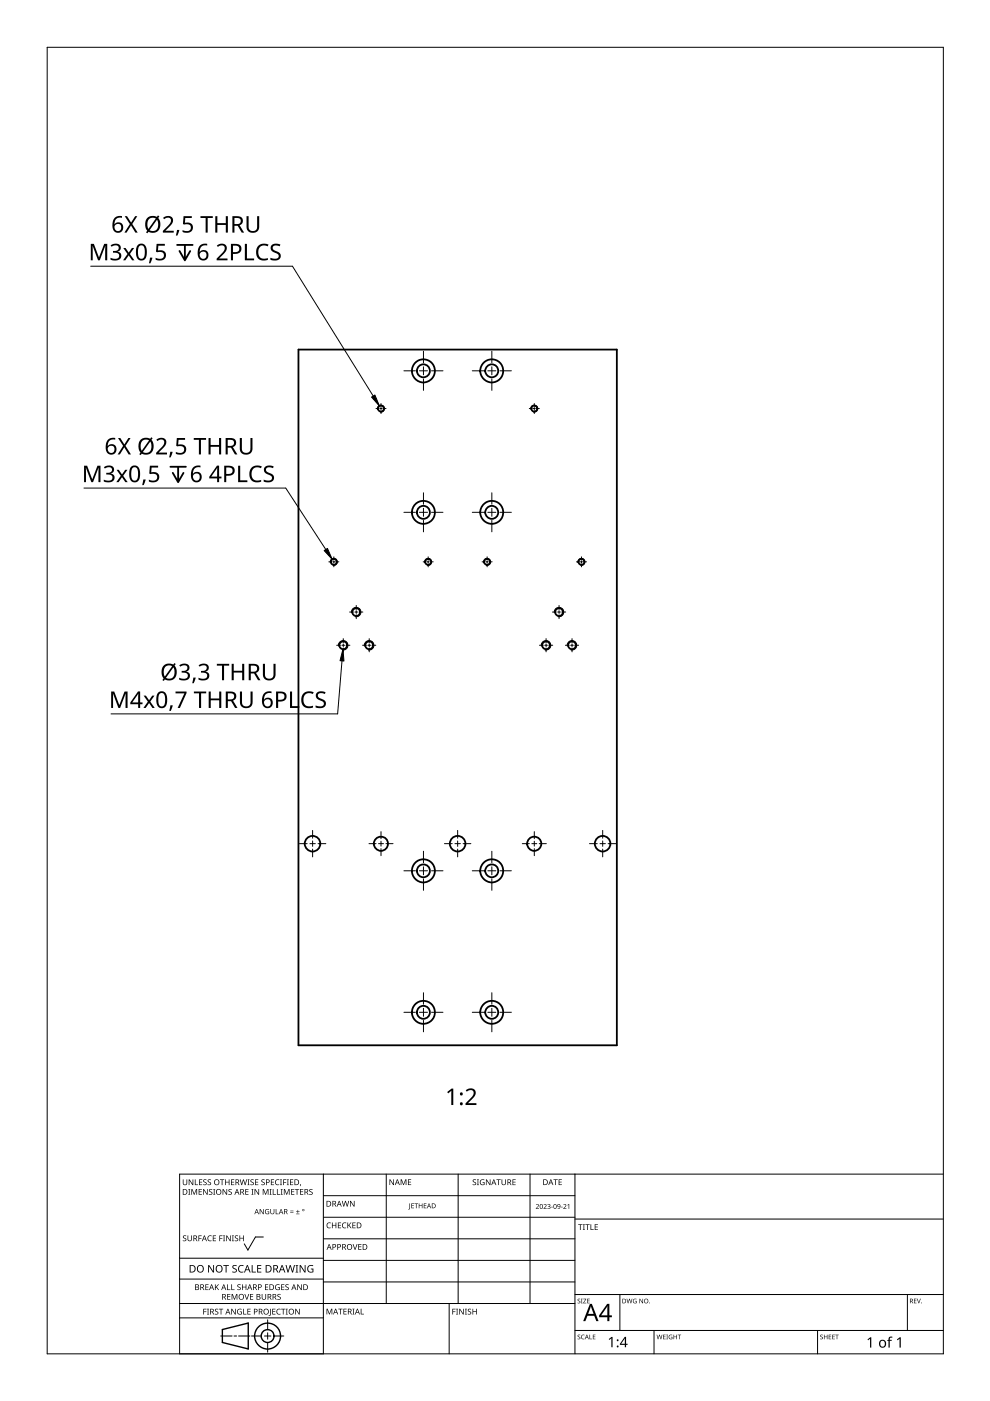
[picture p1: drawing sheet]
<svg xmlns="http://www.w3.org/2000/svg" width="210mm" height="297mm" viewBox="0 0 210 297" stroke-linecap="round" stroke-linejoin="round" font-family="sans-serif">
<g fill="none" stroke="#000" stroke-width=".38">
<path d="M63.3 74.1h67.5v147.5h-67.5z"/>
<circle cx="89.8" cy="78.6" r="1.38"/>
<circle cx="89.8" cy="78.6" r="2.44"/>
<circle cx="104.3" cy="78.6" r="1.39"/>
<circle cx="104.3" cy="78.6" r="2.45"/>
<circle cx="80.8" cy="86.6" r=".63"/>
<circle cx="113.3" cy="86.6" r=".63"/>
<circle cx="70.8" cy="119.1" r=".63"/>
<circle cx="89.8" cy="108.6" r="1.38"/>
<circle cx="89.8" cy="108.6" r="2.44"/>
<circle cx="90.8" cy="119.1" r=".63"/>
<circle cx="103.3" cy="119.1" r=".64"/>
<circle cx="104.3" cy="108.6" r="1.39"/>
<circle cx="104.3" cy="108.6" r="2.45"/>
<circle cx="123.3" cy="119.1" r=".63"/>
<circle cx="72.8" cy="136.8" r=".82"/>
<circle cx="75.5" cy="129.8" r=".82"/>
<circle cx="78.3" cy="136.8" r=".82"/>
<circle cx="115.8" cy="136.8" r=".82"/>
<circle cx="118.5" cy="129.8" r=".82"/>
<circle cx="121.3" cy="136.8" r=".82"/>
<circle cx="66.3" cy="178.9" r="1.64"/>
<circle cx="80.8" cy="178.9" r="1.51"/>
<circle cx="97" cy="178.9" r="1.65"/>
<circle cx="113.3" cy="178.9" r="1.51"/>
<circle cx="127.8" cy="178.9" r="1.65"/>
<circle cx="89.8" cy="184.6" r="1.37"/>
<circle cx="89.8" cy="184.6" r="2.44"/>
<circle cx="104.3" cy="184.6" r="1.38"/>
<circle cx="104.3" cy="184.6" r="2.45"/>
<circle cx="89.8" cy="214.6" r="1.38"/>
<circle cx="89.8" cy="214.6" r="2.44"/>
<circle cx="104.3" cy="214.6" r="1.39"/>
<circle cx="104.3" cy="214.6" r="2.45"/>
</g>
<path d="M80 86.7a.75 .75 0 0 1 .7-.8 .75 .75 0 0 1 .8 .8 .75 .75 0 0 1-.9 .7M112.5 86.7a.75 .75 0 0 1 .7-.8 .75 .75 0 0 1 .8 .8 .75 .75 0 0 1-.9 .7M70 119.2a.76 .76 0 0 1 .8-.8 .76 .76 0 0 1 .7 .8 .76 .76 0 0 1-.9 .7M90 119.2a.76 .76 0 0 1 .7-.8 .76 .76 0 0 1 .8 .8 .76 .76 0 0 1-.9 .7M102.5 119.2a.75 .75 0 0 1 .8-.8 .75 .75 0 0 1 .7 .8 .75 .75 0 0 1-.9 .7M122.5 119.2a.76 .76 0 0 1 .7-.8 .76 .76 0 0 1 .8 .8 .76 .76 0 0 1-.9 .7M71.8 137a1.01 1.01 0 0 1 .9-1.2 1.01 1.01 0 0 1 1.1 1.1 1.01 1.01 0 0 1-1.2 .9M74.5 129.9a1 1 0 0 1 1-1.1 1 1 0 0 1 1 1 1 1 0 0 1-1.1 1M77.3 137a1.01 1.01 0 0 1 .9-1.2 1.01 1.01 0 0 1 1.1 1.1 1.01 1.01 0 0 1-1.2 .9M114.8 137a1.02 1.02 0 0 1 .9-1.2 1.02 1.02 0 0 1 1.1 1.1 1.02 1.02 0 0 1-1.2 .9M117.5 129.9a1 1 0 0 1 1-1.1 1 1 0 0 1 1 1 1 1 0 0 1-1.2 1M120.3 137a1.02 1.02 0 0 1 .9-1.2 1.02 1.02 0 0 1 1.1 1.1 1.02 1.02 0 0 1-1.2 .9" fill="none" stroke="#000" stroke-width=".21"/>
<path d="M10 10h190v277h-190z" fill="none" stroke="#000" stroke-width=".21"/>
<g fill="none" stroke="#000" stroke-width=".21">
<path d="M68.6 248.9v38.1h-30.5v-38.1h161.9M68.6 258.1h53.3M81.9 248.9v27.5M97.1 248.9v27.5M112.4 248.9v27.5M121.9 258.5h78.1M121.9 253.5h-53.3M121.9 248.9v38.1M38.1 271.2h30.5M55.8 262.3h-1.6l-1.6 2.7-.8-1.3M56.7 279.8l.1 2.1M68.6 279.4h-30.5"/>
<path d="M68.6 266.8h-30.5M68.6 271.8h53.3M95.2 276.4v10.6M121.9 276.4h-83.8M121.9 262.7h-53.3M121.9 267.2h-53.3M131.4 274.5v7.6M192.4 274.5v7.6M200 274.5h-78.1M49.2 283.3h-2.4M50.2 283.3h-.6M50.6 283.3h2.4"/>
<path d="M55.4 283.3h-2.1M56.8 282.6l-.1 1.3M56.8 284.6l-.1 2.1M57.4 283.3h-1.3M58.1 283.3h2.1M121.9 282.1h78.1M138.7 282.1v4.9M173.3 282.1v4.9"/>
</g>
<g fill="#000">
<path d="M38.8 250.1h.1v.7a.32 .32 0 0 0 .3 .4 .32 .32 0 0 0 .3-.4v-.7h.2v.7a.47 .47 0 0 1-.5 .5 .47 .47 0 0 1-.4-.5zM39.9 252.1h.4l-.1 .1v1l.1 .1h-.4l.1-.1v-1zM40 250.1h.2l.6 1v-1h.2v1.2h-.2l-.7-1 .1 1h-.2zM40.6 252.1h.2l.4 1 .4-1h.2v1.2h-.2l.1-1-.5 1h-.1l-.4-1.1v1.1h-.1zM41.3 250.1h.2v1h.5v.2h-.7zM42.1 252.1h.7v.1h-.5v.4h.5v.1h-.5v.5h.5v.1h-.7zM42.2 250.1h.7v.1h-.5v.4h.4v.1h-.4v.4h.5v.2h-.7zM43.1 250.2l.5-.2 .2 .1v.1a.25 .25 0 0 0-.4-.1 .25 .25 0 0 0 0 .4l.4 .2v.4l-.4 .2-.3-.1v-.1a.27 .27 0 0 0 .5 .1 .27 .27 0 0 0-.1-.5l-.4-.2zM43.1 252.1h.1l.7 1v-1h.1v1.2h-.1l-.7-1v1h-.1zM44.1 250.2l.4-.2 .2 .1v.1a.25 .25 0 0 0-.4-.1 .25 .25 0 0 0 0 .4l.4 .2v.4l-.4 .2-.3-.1 .1-.1a.27 .27 0 0 0 .4 .1 .27 .27 0 0 0-.1-.5l-.3-.2zM44.4 252.2l.4-.1 .2 .1v.1a.25 .25 0 0 0-.4-.1 .25 .25 0 0 0 0 .4 .4 .4 0 0 1 .4 .3 .4 .4 0 0 1-.2 .5 .4 .4 0 0 1-.5-.3l.1 .1a.27 .27 0 0 0 .4 0 .27 .27 0 0 0-.1-.4l-.4-.2zM45.2 252.1h.4l-.1 .1v1l.1 .1h-.4l.1-.1v-1z"/>
<path d="M46.6 250.1h.9v.1h-.3v1.1h-.2v-1.1h-.4zM47.2 252.1h.2l.6 1v-1h.2v1.2h-.2l-.7-1v1h-.1zM47.7 250.1h.2v.5h.6v-.5h.2v1.2h-.2v-.6h-.6v.6h-.2zM48.5 252.2l.4-.1 .2 .1v.1a.25 .25 0 0 0-.4-.1 .25 .25 0 0 0 0 .4 .42 .42 0 0 1 .5 .5 .42 .42 0 0 1-.7 .2v-.1a.27 .27 0 0 0 .4 0 .27 .27 0 0 0-.1-.4l-.3-.2zM49 250.1h.7v.1h-.6v.4h.5v.1h-.5v.4h.6v.2h-.7zM50.8 250.1h.2l.3 1 .2-1h.2l.3 1 .2-1h.2l-.3 1.2h-.2l-.3-1.1-.3 1.1h-.1zM52 252.1h.7v.1h-.5v.4h.5v.1h-.5v.5h.5v.1h-.7zM52.5 250.1h.4l-.1 .1v.9l.1 .2h-.4l.1-.2v-.9zM53.3 252.1h.4l-.1 .1v1l.1 .1h-.4l.1-.1v-1zM53.1 250.2l.5-.2 .2 .1v.1a.25 .25 0 0 0-.4-.1 .25 .25 0 0 0 0 .4l.4 .2v.4l-.4 .2-.3-.1 .1-.1a.27 .27 0 0 0 .4 .1 .27 .27 0 0 0-.1-.5l-.4-.2zM54.1 250.1h.7v.1h-.6v.4h.5v.1h-.5v.4h.6v.2h-.7zM54 252.1h.2l.6 1v-1h.1v1.2h-.1l-.7-1v1h-.1z"/>
<path d="M55.1 256.3h.1l.6 .9v-.9h.1v1.1h-.1l-.6-.9v.9h-.1zM55.5 250.2l.4-.2 .2 .1v.1a.25 .25 0 0 0-.4-.1 .25 .25 0 0 0 0 .4l.4 .2v.4l-.4 .2-.3-.1 .1-.1a.27 .27 0 0 0 .4 .1 .27 .27 0 0 0-.1-.5l-.4-.2zM55.7 252.1h.2l.4 1 .4-1h.2v1.2h-.1v-1l-.4 1h-.2l-.4-1.1v1.1h-.1zM56.3 256.5l.4-.2 .4 .1-.1 .1a.45 .45 0 0 0-.7 .3 .45 .45 0 0 0 .6 .5v-.3h-.2v-.1h.4v.5a.6 .6 0 0 1-.8-.1 .6 .6 0 0 1 0-.8zM57.2 252.1h.4l-.1 .1v1l.1 .1h-.4l.1-.1v-1zM57.8 252.1h.2v1.1h.5v.1h-.7zM57.4 250.1h.7v.1h-.5v.4h.5v.1h-.5v.4h.5v.2h-.7zM57.3 256.3h.2v.7a.28 .28 0 0 0 .2 .3 .28 .28 0 0 0 .3-.3v-.7h.2v.7a.42 .42 0 0 1-.5 .4 .42 .42 0 0 1-.4-.4zM58.5 256.3h.1v1h.5v.1h-.6zM58.7 252.1h.2v1.1h.5v.1h-.7zM58.5 250.2l.4-.2 .3 .1v.1a.49 .49 0 0 0-.7 .5 .49 .49 0 0 0 .7 .4 .57 .57 0 0 1-.8 0 .57 .57 0 0 1 0-.8zM59.4 250.1h.4l-.1 .1v.9l.1 .2h-.4l.1-.2v-.9z"/>
<path d="M59.5 252.1h.5l-.2 .1v1l.2 .1h-.5l.2-.1v-1zM60 250.1h.7v.1h-.5v.4h.5v.2h-.5v.5h-.2zM60.2 252.1h.2l.4 1 .4-1h.2v1.2h-.2l.1-1-.5 1h-.1l-.4-1.1v1.1h-.1zM60.8 250.1h.5l-.2 .1v.9l.2 .2h-.5l.2-.2v-.9zM61.5 257h.7v.1h-.7zM61.5 256.7h.7v.1h-.7zM61.5 250.1h.7v.1h-.6v.4h.5v.1h-.5v.4h.6v.2h-.7zM61.7 252.1h.7v.1h-.5v.4h.5v.1h-.5v.5h.5v.1h-.7zM62.8 257.3h.7v.1h-.7zM62.5 252.1h.9v.1h-.3v1.1h-.2v-1.1h-.4zM63.1 256.5l.1 .3h.3l-.3 .1v.4l-.1-.4h-.3l.3-.1zM63.7 251.1h.1l-.2 .4z"/>
<path d="M63.6 252.1h.7v.1h-.5v.4h.5v.1h-.5v.5h.5v.1h-.7zM65.6 252.2l.4-.1 .3 .1-.1 .1a.25 .25 0 0 0-.4-.1 .25 .25 0 0 0 0 .4 .42 .42 0 0 1 .5 .5 .42 .42 0 0 1-.7 .2v-.1a.27 .27 0 0 0 .5 0 .27 .27 0 0 0-.1-.4l-.4-.2zM69.4 259.3l.4-.1 .4 .1-.1 .1a.49 .49 0 0 0-.7 .4 .49 .49 0 0 0 .7 .4 .57 .57 0 0 1-.8 0 .57 .57 0 0 1 0-.8zM72.7 259.3l.3-.1 .4 .1v.1l-.3-.1a.49 .49 0 0 0-.4 .7 .49 .49 0 0 0 .7 .2 .57 .57 0 0 1-.8 0 .57 .57 0 0 1 0-.8zM72.5 254.6h.1l.3 1 .3-1h.1l.3 1 .3-1h.1l-.3 1.2h-.2l-.3-1-.2 1h-.2zM74.2 254.6h.2l.6 1v-1h.2v1.2h-.2l-.7-1 .1 1h-.2zM82.6 250h.2l.6 1v-1h.1v1.3h-.1l-.7-1.1v1.1h-.1zM85 250h.2l.4 1 .3-1h.3v1.3h-.2v-1.1l-.4 1.1h-.1l-.4-1.1v1.1h-.1zM86.8 255.2h.1v1l-.3 .2v-.1l.2-.1zM86.5 250h.7v.2h-.5v.4h.4v.1h-.4v.4h.5v.2h-.7zM87.2 255.2h.6v.1h-.5v.3h.4v.1h-.4v.4h.5v.1h-.6zM87.9 255.2h.7v.1h-.3v.9h-.1v-.9h-.3z"/>
<path d="M88.8 255.2h.1v.4h.5v-.4h.2v1h-.2v-.5h-.5v.5h-.1zM89.9 255.2h.5v.1h-.4v.3h.4v.1h-.4v.4h.4v.1h-.5zM100.3 250.2l.4-.2 .2 .1v.1a.25 .25 0 0 0-.4-.1 .25 .25 0 0 0 0 .4l.4 .2v.4l-.4 .2-.3-.1 .1-.1a.27 .27 0 0 0 .4 .1 .27 .27 0 0 0-.1-.5l-.3-.2zM101.1 250.1h.5l-.2 .1v.9l.2 .2h-.5l.2-.2v-.9zM101.9 250.2l.5-.2 .3 .1v.1a.5 .5 0 0 0-.8 .4 .5 .5 0 0 0 .7 .5v-.3h-.3v-.2h.4v.6a.66 .66 0 0 1-.8-.1 .66 .66 0 0 1 0-.9zM103 250.1h.2l.7 1-.1-1h.2v1.2h-.2l-.6-1v1h-.2zM105.3 250.1h.9v.1h-.4v1.1h-.2v-1.1h-.3zM106.3 250.1h.2v.7a.32 .32 0 0 0 .3 .4 .32 .32 0 0 0 .3-.4v-.7h.2v.7a.47 .47 0 0 1-.5 .5 .47 .47 0 0 1-.5-.5zM108.7 250.1h.6v.1h-.5v.4h.5v.1h-.5v.4h.5v.2h-.6zM113.6 255.4a.37 .37 0 0 1 .6 0 .37 .37 0 0 1-.2 .6l-.2 .2h.5v.1h-.7l.3-.4a.27 .27 0 0 0 .3-.3 .27 .27 0 0 0-.5-.1zM115.3 255.4a.37 .37 0 0 1 .6 0 .37 .37 0 0 1-.3 .6l-.2 .2h.5v.1h-.7l.3-.4a.27 .27 0 0 0 .3-.3 .27 .27 0 0 0-.4-.1zM116.1 255.4a.32 .32 0 0 1 .5-.2 .32 .32 0 0 1-.1 .6 .33 .33 0 0 1 .1 .5 .33 .33 0 0 1-.5-.2 .26 .26 0 0 0 .3 .2 .26 .26 0 0 0 .1-.4l-.3-.2a.23 .23 0 0 0 .3-.1 .23 .23 0 0 0-.1-.3 .23 .23 0 0 0-.3 .2z"/>
<path d="M116.9 255.9h.3v.1h-.3zM117.4 250h.9v.2h-.4v1.1h-.2v-1.1h-.3zM119 255.9h.3v.1h-.3zM118.4 250h.7v.2h-.5v.4h.5v.1h-.5v.4h.5v.2h-.7zM119.4 255.4a.37 .37 0 0 1 .6 0 .37 .37 0 0 1-.2 .6l-.2 .2h.5v.1h-.7l.3-.4a.27 .27 0 0 0 .3-.3 .27 .27 0 0 0-.5-.1zM120.3 255.5l.4-.2v1h-.1v-.9zM38.8 262.1l.5-.2 .2 .1v.1a.25 .25 0 0 0-.4-.1 .25 .25 0 0 0 0 .4l.4 .2v.4l-.4 .2-.3-.1v-.1a.27 .27 0 0 0 .5 .1 .27 .27 0 0 0-.1-.5l-.4-.2zM39.8 261.9h.1v.8a.32 .32 0 0 0 .3 .3 .32 .32 0 0 0 .3-.3v-.8h.2v.8a.47 .47 0 0 1-.5 .5 .47 .47 0 0 1-.4-.5zM42.1 261.9h.7v.2h-.6v.4h.5v.1h-.5v.6h-.1zM43.1 277.5h.7v.1h-.5v.5h.5v.1h-.5v.5h-.2zM43.5 272.3h.7v.1h-.5v.4h.5v.1h-.5v.5h.5v.1h-.7zM43.9 277.5h.4l-.1 .1v1l.1 .1h-.4l.1-.1v-1z"/>
<path d="M44.1 262.1l.5-.2 .3 .1-.1 .1a.49 .49 0 0 0-.7 .5 .49 .49 0 0 0 .8 .4 .57 .57 0 0 1-.8-.1 .57 .57 0 0 1 0-.8zM44.1 268.2h.3l.8 1.3v-1.3h.2v1.6h-.3l-.8-1.3v1.3h-.2zM45.1 261.9h.7v.2h-.5v.4h.5v.1h-.5v.4h.5v.2h-.7zM45.6 277.6l.4-.1h.3l-.1 .2a.25 .25 0 0 0-.4-.1 .25 .25 0 0 0 0 .4 .42 .42 0 0 1 .5 .5 .42 .42 0 0 1-.7 .2v-.2a.27 .27 0 0 0 .5 .1 .27 .27 0 0 0-.1-.4l-.4-.2zM45.6 272.3h.1v.6l.6-.6h.1l-.4 .5 .5 .7h-.2l-.5-.6-.1 .6h-.1zM46.5 261.9h.7v.2h-.5v.4h.5v.1h-.5v.6h-.2zM46.4 277.5h.9v.1h-.4v1.1h-.1v-1.1h-.4zM47.3 261.9h.4l-.1 .2v.9l.1 .2h-.4l.1-.2v-.9zM47.3 268.2h1.2v.2h-.5v1.4h-.2v-1.4h-.5zM48.2 272.3h.1v1.1h.5v.1h-.6zM48.2 274.3h.6v.2h-.5v.4h.5v.1h-.5v.4h.5v.2h-.6zM48 261.9h.1l.7 1v-1h.1v1.3h-.2l-.6-1.1v1.1h-.1z"/>
<path d="M49 272.3h.2v1.1h.5v.1h-.7zM49.2 261.9h.4l-.1 .2v.9l.1 .2h-.4l.1-.2v-.9zM49.1 274.3h.2l.4 1 .4-1h.2v1.3h-.1v-1.1l-.4 1.1h-.1l-.4-1.1v1.1h-.2zM49 277.5h.2l.7 1v-1h.1v1.2h-.2l-.6-1v1h-.2zM49.3 268.4l.4-.2 .5 .1-.2 .1a.33 .33 0 0 0-.5 .1 .33 .33 0 0 0 .4 .5l.3 .4a.64 .64 0 0 1-1 .3v-.1h.3a.35 .35 0 0 0 .5-.2 .35 .35 0 0 0-.4-.4l-.3-.2zM49.8 262.1l.4-.2 .3 .1-.1 .1a.25 .25 0 0 0-.3-.1 .25 .25 0 0 0 0 .4l.4 .2v.4l-.4 .2-.3-.1v-.1a.27 .27 0 0 0 .5 .1 .27 .27 0 0 0-.1-.5l-.4-.2zM50.4 277.6l.5-.1h.4l-.1 .2a.5 .5 0 0 0-.8 .3 .5 .5 0 0 0 .7 .6v-.4h-.2v-.1h.4v.6a.66 .66 0 0 1-.9-.2 .66 .66 0 0 1 0-.9zM50.4 272.4l.4-.1 .2 .1v.1a.25 .25 0 0 0-.4-.1 .25 .25 0 0 0 0 .4l.4 .2v.3l-.4 .2h-.3l.1-.1a.27 .27 0 0 0 .4 0 .27 .27 0 0 0-.1-.4l-.3-.2zM50.7 268.4l.5-.2 .5 .1-.1 .2a.64 .64 0 0 0-.9 .5 .64 .64 0 0 0 .9 .6v.2a.83 .83 0 0 1-1-.3 .83 .83 0 0 1 .1-1.1zM51.6 277.5h.1v1.1h.5v.1h-.6zM50.8 261.9h.1v.6h.6v-.6h.2v1.3h-.2v-.6h-.6v.6h-.1zM51.8 274.3h.2l.3 1.1 .4-1.1h.1l-.4 1.3h-.1z"/>
<path d="M51.3 272.3h.2v.5h.6v-.5h.1v1.2h-.1v-.5h-.6v.5h-.2zM52.5 277.5h.6v.1h-.5v.4h.5v.1h-.5v.5h.5v.1h-.6zM53.4 268.2h.2v1.4h.7v.2h-.9zM53 274.3h.7v.2h-.5v.4h.5v.1h-.5v.4h.5v.2h-.7zM54.5 268.2h.9v.2h-.7v.5h.7v.2h-.7v.5h.7v.2h-.9zM55.5 274.3h.1v.8a.32 .32 0 0 0 .4 .3 .32 .32 0 0 0 .3-.3v-.8h.1v.8a.47 .47 0 0 1-.4 .5 .47 .47 0 0 1-.5-.5zM56.2 272.3h.7v.1h-.6v.4h.5v.1h-.5v.5h.6v.1h-.7zM57.2 277.5h.2v1.3l-.1 .2h-.3v-.1l.2-.2zM57.7 277.5h.7v.1h-.5v.4h.5v.1h-.5v.5h.5v.1h-.7zM58.5 272.5l.5-.2 .3 .1-.1 .1a.5 .5 0 0 0-.7 .4 .5 .5 0 0 0 .7 .5v-.4h-.3v-.1h.4v.6a.66 .66 0 0 1-.9-.2 .66 .66 0 0 1 .1-.8zM58.8 277.6l.4-.1h.3v.2a.49 .49 0 0 0-.7 .4 .49 .49 0 0 0 .7 .4 .57 .57 0 0 1-.8 0 .57 .57 0 0 1 0-.8zM58.9 274.5l.4-.2 .2 .1v.1a.25 .25 0 0 0-.4-.1 .25 .25 0 0 0 0 .4 .42 .42 0 0 1 .4 .6 .42 .42 0 0 1-.7 .1l.1-.1a.27 .27 0 0 0 .4 .1 .27 .27 0 0 0-.1-.5l-.4-.2z"/>
<path d="M59.6 277.5h.9v.1h-.4v1.1h-.1v-1.1h-.4zM59.6 272.3h.7v.1h-.5v.4h.5v.1h-.5v.5h.5v.1h-.7zM60.6 277.5h.4l-.1 .1v1l.1 .1h-.4l.1-.1v-1zM60.6 272.4l.4-.1 .2 .1v.1a.25 .25 0 0 0-.4-.1 .25 .25 0 0 0 0 .4l.4 .2v.3l-.4 .2h-.3l.1-.1a.27 .27 0 0 0 .4 0 .27 .27 0 0 0-.1-.4l-.4-.2zM60.5 268.2h.3l.3 1.4 .3-1.4h.2l.4 1.4 .3-1.4h.2l-.4 1.6h-.2l-.4-1.3-.3 1.3h-.2zM62.7 268.2h.5l-.2 .2v1.2l.2 .2h-.5l.1-.2v-1.2zM62.6 277.5h.2l.6 1v-1h.2v1.2h-.2l-.7-1v1h-.1zM63 272.3h.2l.6 1v-1h.2v1.2h-.2l-.6-1v1h-.2zM63.5 268.2h.3l.8 1.3v-1.3h.2v1.6h-.2l-.9-1.3v1.3h-.2zM65.4 268.4l.7-.2 .3 .1v.2a.65 .65 0 0 0-1.1 .5 .65 .65 0 0 0 .9 .6v-.5h-.3v-.1h.5v.7a.86 .86 0 0 1-1.1-.1 .86 .86 0 0 1 .1-1.2zM69.2 277.5h.3l.3 1 .4-1h.3v1.2h-.2v-1.1l-.4 1.1h-.1l-.4-1.1v1.1h-.2zM70.4 259.2h.1v.5h.7v-.5h.1v1.2h-.1v-.6h-.7v.6h-.1z"/>
<path d="M71.7 277.5h.9v.1h-.3v1.1h-.2v-1.1h-.4zM71.6 259.2h.7v.1h-.5v.4h.5v.1h-.5v.5h.5v.1h-.7zM72.8 277.5h.7v.1h-.5v.4h.5v.1h-.5v.5h.5v.1h-.7zM73.7 259.2h.1v.6l.5-.6h.2l-.5 .5 .5 .7h-.1l-.5-.6-.1 .6h-.1zM74.8 263.8h.1l.4 1 .3-1h.2l-.4 1.2h-.2zM74.7 277.5h.5l-.2 .1v1l.2 .1h-.5l.2-.1v-1zM74.7 259.2h.7v.1h-.5v.4h.5v.1h-.5v.5h.5v.1h-.7zM76.5 277.5h.1v1.1h.6v.1h-.7zM76 263.8h.6v.1h-.5v.4h.5v.1h-.5v.4h.5v.2h-.6zM95.9 277.5h.7v.1h-.5v.4h.5v.2h-.5v.5h-.2zM96.7 277.5h.4l-.1 .1v1l.1 .1h-.4l.1-.1v-1zM97.4 277.5h.1l.7 1v-1h.1v1.2h-.1l-.7-1v1h-.1z"/>
<path d="M98.6 277.5h.4l-.1 .1v1l.1 .1h-.4l.1-.1v-1zM99.2 277.6l.5-.1h.2v.2a.25 .25 0 0 0-.4-.1 .25 .25 0 0 0 0 .4 .42 .42 0 0 1 .4 .5 .42 .42 0 0 1-.7 .2v-.2a.27 .27 0 0 0 .5 .1 .27 .27 0 0 0-.1-.4l-.4-.3zM100.2 277.5h.1v.5h.6v-.5h.2v1.2h-.2v-.6h-.6v.6h-.1zM122.5 275.4l.3-.1 .2 .2a.24 .24 0 0 0-.3-.1 .24 .24 0 0 0-.1 .4 .24 .24 0 0 0 .3 0 .31 .31 0 0 1 0 .5 .31 .31 0 0 1-.5-.1 .23 .23 0 0 0 .4 .1 .23 .23 0 0 0 0-.4l-.3-.2zM122.6 259.6h.9v.1h-.4v1.1h-.1v-1.1h-.4zM123.2 275.4h.3l-.1 .8 .1 .1h-.3l.1-.1zM123.6 259.6h.4l-.1 .1v1l.1 .1h-.4l.1-.1v-1zM123.7 275.4h.6l-.5 .8h.5v.1h-.7l.5-.8h-.4zM124.1 259.6h.9v.1h-.4v1.1h-.1v-1.1h-.4zM124.5 275.4h.5l-.4 .1v.3h.4l-.4 .1v.3l.4 .1h-.5zM125.2 259.6h.2v1h.5v.2h-.7zM126.1 259.6h.7v.1h-.6v.4h.5v.1h-.5v.4h.6v.2h-.7z"/>
<path d="M132.8 275.4h.2l.2 .8 .2-.8h.1l.3 .8 .2-.8h.1l-.3 .9h-.1l-.2-.8-.3 .8h-.1zM134.3 275.5l.4-.2 .3 .1-.1 .1a.4 .4 0 0 0-.6 .3 .4 .4 0 0 0 .6 .4v-.3l-.2-.1h.3v.5a.53 .53 0 0 1-.7-.1 .53 .53 0 0 1 0-.7zM135.6 275.4h.1l.5 .8v-.8h.1v.9h-.1l-.5-.8v.8h-.1zM193.8 275.3h.5l-.4 .2v.3h.4l-.4 .1v.3l.4 .1h-.5zM194.4 275.3h.1l.3 .9 .3-.9h.1l-.3 1h-.1zM122.5 283.1l.3-.1 .2 .1a.24 .24 0 0 0-.3 0 .24 .24 0 0 0-.1 .3 .24 .24 0 0 0 .3 .1l.2 .2-.1 .2-.4 .1-.2-.2a.23 .23 0 0 0 .4 .1 .23 .23 0 0 0 0-.4l-.3-.2zM123.3 283.1l.6-.1-.2 .1a.4 .4 0 0 0-.4 .5 .4 .4 0 0 0 .6 .2 .46 .46 0 0 1-.7 0 .46 .46 0 0 1 .1-.7zM125 283h.1v.8l.4 .1h-.5zM125.7 283h.5l-.4 .1v.3h.4l-.4 .1v.3l.4 .1h-.5zM129.1 283.9l.6-.4h.2v2.1h-.3v-1.9l-.4 .4zM139.2 283h.1l.2 .8 .3-.8h.1l.2 .8 .2-.8h.1l-.2 .9h-.1l-.3-.8-.2 .8h-.1zM140.6 283h.5l-.4 .1v.3h.4l-.4 .1v.3l.4 .1h-.5z"/>
<path d="M141.3 283h.3l-.1 .9h.1h-.3h.1zM141.9 283.1l.4-.1h.3l-.2 .1a.4 .4 0 0 0-.5 .4 .4 .4 0 0 0 .5 .3v-.3l-.2-.1h.4v.5a.53 .53 0 0 1-.7-.1 .53 .53 0 0 1 0-.7zM142.8 283h.1v.4h.5v-.4h.1v.9h-.1v-.4h-.5v.4h-.1zM143.7 283h.7l-.3 .1v.8h-.1v-.8zM173.9 283.1l.4-.1 .1 .1a.24 .24 0 0 0-.3 0 .24 .24 0 0 0-.1 .3 .24 .24 0 0 0 .4 .1l.1 .2-.1 .2-.4 .1-.1-.2a.23 .23 0 0 0 .3 .1 .23 .23 0 0 0 .1-.4l-.4-.2zM174.7 283h.1v.4h.5v-.4h.1v.9h-.1v-.4h-.5v.4h-.1zM175.7 283h.5l-.4 .1v.3h.4l-.4 .1v.3l.4 .1h-.5zM176.5 283h.5l-.4 .1v.3h.4l-.4 .1v.3l.4 .1h-.5zM177.1 283h.7l-.3 .1v.8h-.1v-.8zM183.9 284l.6-.5h.2v2.2h-.2v-1.9l-.4 .4zM188.5 283.5l.7-.1v.2h-.4l-.1 .2v.3h.4v.2h-.4v1.4h-.3v-1.4h-.3l.3-.2zM190.2 284l.6-.5h.2v2.2h-.3v-1.9l-.4 .4z"/>
<path d="M38.8 252.1h.3a.61 .61 0 0 1 .6 .6 .61 .61 0 0 1-.6 .6h-.3zM38.9 252.2v1h.2a.43 .43 0 0 0 .5-.5 .41 .41 0 0 0-.5-.5z"/>
<path d="M45.3 250.7a.61 .61 0 0 1 1.2 0 .61 .61 0 0 1-1.2 0zM45.7 250.3a.47 .47 0 0 0-.1 .7 .47 .47 0 0 0 .7-.1 .45 .45 0 0 0 0-.6 .45 .45 0 0 0-.6 0z"/>
<path d="M45.7 252.7a.61 .61 0 0 1 1.2 0 .61 .61 0 0 1-1.2 0zM46 252.7a.45 .45 0 0 0 .9 0 .45 .45 0 0 0-.9 0z"/>
<path d="M49.9 250.1h.4a.35 .35 0 0 1 .4 .2 .35 .35 0 0 1-.2 .4l.3 .6h-.2l-.3-.5h-.2v.5h-.2zM50.1 250.2v.4h.2a.23 .23 0 0 0 .3-.2 .23 .23 0 0 0-.3-.2z"/>
<path d="M50.2 252.1h.1l.5 1.2h-.2l-.1-.4h-.5l-.1 .4h-.2zM50.2 252.3l-.2 .5h.4z"/>
<path d="M51 252.1h.3a.35 .35 0 0 1 .4 .2 .35 .35 0 0 1-.2 .5l.3 .5h-.2l-.3-.5h-.2v.5h-.1zM51.1 252.2v.5h.2a.23 .23 0 0 0 .3-.2 .23 .23 0 0 0-.3-.3z"/>
<path d="M54.4 256.3h.1l.4 1.1h-.1l-.2-.3h-.4l-.1 .3h-.2zM54.4 256.5l-.2 .5h.4z"/>
<path d="M56.4 250.1h.5l.3 .2-.1 .4-.5 .1v.5h-.2zM56.6 250.2v.5a.29 .29 0 0 0 .4-.3 .29 .29 0 0 0-.4-.2z"/>
<path d="M59.5 256.3h.2l.4 1.1h-.2l-.1-.3h-.4l-.2 .3h-.1zM59.6 256.5l-.2 .5h.4z"/>
<path d="M60.2 256.3h.3a.31 .31 0 0 1 .4 .3 .31 .31 0 0 1-.2 .3l.3 .5h-.1l-.3-.4h-.2v.4h-.2zM60.4 256.5v.4h.1a.21 .21 0 0 0 .3-.2 .21 .21 0 0 0-.3-.2z"/>
<path d="M62.4 250.1h.4a.54 .54 0 0 1 .6 .5 .56 .56 0 0 1-.6 .7h-.4zM62.6 250.2v.9h.2a.48 .48 0 0 0 .4-.4 .48 .48 0 0 0-.4-.5z"/>
<path d="M64.1 256.6a.24 .24 0 0 1 .4 0 .24 .24 0 0 1-.4 0zM64.2 256.6a.15 .15 0 0 0 .3 0 .15 .15 0 0 0-.3 0z"/>
<path d="M64.6 252.1h.3a.35 .35 0 0 1 .4 .2 .35 .35 0 0 1-.2 .5l.3 .5h-.1l-.3-.5h-.3v.5h-.1zM64.7 252.2v.5h.2a.23 .23 0 0 0 .3-.2 .23 .23 0 0 0-.3-.3z"/>
<path d="M69.2 254.6h.4a.54 .54 0 0 1 .6 .6 .56 .56 0 0 1-.6 .6h-.4zM69.4 254.7v1h.2a.48 .48 0 0 0 .5-.5 .48 .48 0 0 0-.5-.5z"/>
<path d="M70.5 254.6h.3a.35 .35 0 0 1 .4 .2 .35 .35 0 0 1-.2 .5l.3 .5h-.1l-.3-.5h-.3v.5h-.1zM70.6 254.7v.5h.2a.23 .23 0 0 0 .3-.2 .23 .23 0 0 0-.3-.3z"/>
<path d="M71.8 254.6h.2l.5 1.2h-.2l-.1-.4h-.5l-.2 .4h-.1zM71.9 254.8l-.2 .5h.4z"/>
<path d="M75.7 259.2h.3a.55 .55 0 0 1 .6 .6 .56 .56 0 0 1-.6 .6h-.3zM75.8 259.3v1h.2a.43 .43 0 0 0 .5-.5 .41 .41 0 0 0-.5-.5z"/>
<path d="M84.2 250h.1l.5 1.3h-.2l-.1-.4h-.5l-.1 .4h-.2zM84.2 250.2l-.1 .5h.3z"/>
<path d="M90.9 255.1l.5 1.1-.2-.3h-.4l-.3 .3zM91 255.3l-.2 .4h.3z"/>
<path d="M91.6 255.2h.3a.46 .46 0 0 1 .5 .5 .47 .47 0 0 1-.6 .5h-.2zM91.7 255.3v.8l.3-.1 .2-.2v-.3z"/>
<path d="M104.6 250h.2l.4 1.3h-.1l-.2-.4h-.4l-.2 .4h-.1zM104.7 250.2l-.2 .6h.4z"/>
<path d="M107.6 250.1h.3a.35 .35 0 0 1 .5 .2 .35 .35 0 0 1-.3 .4l.4 .6h-.2l-.3-.5h-.3v.5h-.1zM107.7 250.2v.4h.2a.23 .23 0 0 0 .3-.2 .23 .23 0 0 0-.3-.2z"/>
<path d="M114.6 255.3h.3l.2 .2v.6l-.2 .2h-.3l-.1-.2zM114.6 255.4v.4a.26 .26 0 0 0 .2 .4 .26 .26 0 0 0 .2-.4l-.1-.4z"/>
<path d="M115.2 250h.3a.61 .61 0 0 1 .6 .7 .61 .61 0 0 1-.6 .6h-.3zM115.3 250.2v.9h.2a.43 .43 0 0 0 .5-.5 .41 .41 0 0 0-.5-.4z"/>
<path d="M116.7 250h.2l.4 1.3h-.1l-.2-.4h-.5l-.1 .4h-.2zM116.8 250.2l-.2 .5h.4z"/>
<path d="M117.5 255.3h.3l.2 .2v.5l-.2 .3h-.3l-.1-.2zM117.5 255.4v.4a.26 .26 0 0 0 .2 .4 .26 .26 0 0 0 .2-.4l-.1-.4z"/>
<path d="M118.2 255.4a.36 .36 0 0 1 .5-.1 .36 .36 0 0 1 .1 .4 .39 .39 0 0 1-.1 .5 .39 .39 0 0 1-.5 0l.4-.1 .1-.3a.32 .32 0 0 1-.5 0 .32 .32 0 0 1 0-.4zM118.3 255.6a.22 .22 0 0 0 .4 0 .22 .22 0 0 0-.4 0z"/>
<path d="M41 261.9h.3a.35 .35 0 0 1 .5 .3 .35 .35 0 0 1-.3 .4l.4 .6h-.2l-.3-.5h-.2v.5h-.2zM41.2 262.1v.4h.1a.23 .23 0 0 0 .3-.2 .23 .23 0 0 0-.3-.2z"/>
<path d="M41.4 272.3h.3a.31 .31 0 0 1 .5 .2 .31 .31 0 0 1-.3 .4 .33 .33 0 0 1 .3 .4 .33 .33 0 0 1-.4 .2h-.4zM41.5 272.9v.5h.3a.23 .23 0 0 0 .3-.2 .23 .23 0 0 0-.3-.3zM41.5 272.4v.4h.2a.21 .21 0 0 0 .3-.2 .21 .21 0 0 0-.3-.2z"/>
<path d="M40.2 268.2h.5a.79 .79 0 0 1 .8 .8 .79 .79 0 0 1-.8 .8h-.5zM40.4 268.4v1.2h.2a.62 .62 0 0 0 .7-.6 .62 .62 0 0 0-.6-.6z"/>
<path d="M42.5 272.3h.3a.35 .35 0 0 1 .4 .2 .35 .35 0 0 1-.2 .5l.3 .5h-.1l-.3-.5h-.3v.5h-.1zM42.6 272.4v.5h.2a.23 .23 0 0 0 .3-.2 .23 .23 0 0 0-.3-.3z"/>
<path d="M41.9 268.4a.76 .76 0 0 1 1.1 .1 .76 .76 0 0 1-.1 1.1 .76 .76 0 0 1-1.1-.2v-.6zM42.1 268.5a.63 .63 0 0 0-.1 .8 .63 .63 0 0 0 .8 .3l.1-.2a.61 .61 0 0 0 0-.8 .61 .61 0 0 0-.8-.1z"/>
<path d="M43.3 261.9h.1l.5 1.3h-.2l-.1-.4h-.5l-.2 .4h-.1zM43.3 262.1l-.2 .5h.4z"/>
<path d="M44.6 277.5h.3a.35 .35 0 0 1 .4 .2 .35 .35 0 0 1-.2 .5l.3 .5h-.1l-.3-.5h-.3v.5h-.1zM44.7 277.6v.5h.2a.23 .23 0 0 0 .3-.3 .23 .23 0 0 0-.3-.2z"/>
<path d="M44.8 272.3h.1l.5 1.2h-.2l-.1-.4h-.5l-.1 .4h-.2zM44.9 272.5l-.2 .5h.4z"/>
<path d="M45.9 268.4a.77 .77 0 0 1 1.1 .1 .77 .77 0 0 1-.1 1.1 .77 .77 0 0 1-1.1-.2l-.1-.6zM46.1 268.5a.63 .63 0 0 0-.2 .8 .63 .63 0 0 0 .9 .3l.1-.2a.61 .61 0 0 0 0-.8 .61 .61 0 0 0-.8-.1z"/>
<path d="M47.1 274.3h.3a.35 .35 0 0 1 .5 .3 .35 .35 0 0 1-.3 .4l.4 .6h-.2l-.3-.5h-.2v.5h-.2zM47.3 274.5v.4h.1a.23 .23 0 0 0 .3-.2 .23 .23 0 0 0-.3-.2z"/>
<path d="M47.4 272.3h.1l.5 1.2h-.2l-.1-.4h-.5l-.1 .4h-.2zM47.4 272.5l-.2 .5h.4z"/>
<path d="M48.3 277.5h.1l.5 1.2h-.2l-.1-.4h-.5l-.2 .4h-.1zM48.3 277.6l-.2 .6h.4z"/>
<path d="M50.5 275a.61 .61 0 0 1 1.2 0 .61 .61 0 0 1-1.2 0zM50.9 274.6l-.1 .4a.45 .45 0 0 0 .5 .4 .45 .45 0 0 0 .4-.6 .45 .45 0 0 0-.6-.3z"/>
<path d="M52.4 268.2h.1l.6 1.6h-.2l-.1-.5h-.7l-.2 .5h-.2zM52.4 268.4l-.2 .7h.5z"/>
<path d="M52.9 272.3h.1l.5 1.2h-.2l-.1-.4h-.5l-.1 .4h-.2zM52.9 272.5l-.1 .5h.3z"/>
<path d="M53.7 272.3h.3a.35 .35 0 0 1 .4 .2 .35 .35 0 0 1-.2 .5l.3 .5h-.2l-.2-.5h-.3v.5h-.1zM53.8 272.4v.5h.2a.23 .23 0 0 0 .3-.2 .23 .23 0 0 0-.3-.3z"/>
<path d="M54.4 274.3h.3a.31 .31 0 0 1 .5 .2 .31 .31 0 0 1-.2 .4 .33 .33 0 0 1 .2 .4 .33 .33 0 0 1-.4 .3h-.4zM54.5 275v.4h.3a.23 .23 0 0 0 .3-.2 .23 .23 0 0 0-.3-.2zM54.5 274.5v.4h.3a.21 .21 0 0 0 .2-.2 .21 .21 0 0 0-.3-.2z"/>
<path d="M53.8 277.5h.4a.38 .38 0 0 1 .4 .4 .38 .38 0 0 1-.5 .3h-.1v.5h-.2zM54 277.6v.5a.29 .29 0 0 0 .5-.2 .29 .29 0 0 0-.5-.3z"/>
<path d="M54.9 277.5h.3a.35 .35 0 0 1 .4 .2 .35 .35 0 0 1-.2 .5l.3 .5h-.1l-.3-.5h-.3v.5h-.1zM55 277.6v.5h.2a.23 .23 0 0 0 .3-.3 .23 .23 0 0 0-.3-.2z"/>
<path d="M54.7 272.3l.6 .1 .2 .2-.1 .3-.5 .1v.5h-.2zM54.9 272.4v.5a.29 .29 0 0 0 .4-.2 .29 .29 0 0 0-.4-.3z"/>
<path d="M56.7 274.3h.4a.35 .35 0 0 1 .4 .3 .35 .35 0 0 1-.2 .4l.3 .6h-.2l-.3-.5h-.2v.5h-.2zM56.9 274.5v.4h.2a.23 .23 0 0 0 .3-.2 .23 .23 0 0 0-.3-.2z"/>
<path d="M55.8 278.1a.61 .61 0 0 1 1.2 0 .61 .61 0 0 1-1.2 0zM56.2 277.7l-.2 .4a.45 .45 0 0 0 .5 .4 .45 .45 0 0 0 .4-.5 .45 .45 0 0 0-.5-.4z"/>
<path d="M56.3 268.2h.5a.79 .79 0 0 1 .8 .8 .79 .79 0 0 1-.8 .8h-.5zM56.5 268.4v1.2h.2a.62 .62 0 0 0 .7-.6 .62 .62 0 0 0-.6-.6z"/>
<path d="M57.8 274.3h.3a.35 .35 0 0 1 .5 .3 .35 .35 0 0 1-.3 .4l.4 .6h-.2l-.3-.5h-.2v.5h-.2zM58 274.5v.4h.1a.23 .23 0 0 0 .3-.2 .23 .23 0 0 0-.3-.2z"/>
<path d="M57.1 272.3h.4a.55 .55 0 0 1 .6 .6 .56 .56 0 0 1-.6 .6h-.4zM57.3 272.4v1h.2a.48 .48 0 0 0 .4-.5 .48 .48 0 0 0-.4-.5z"/>
<path d="M57.9 268.2h.5a.45 .45 0 0 1 .5 .3 .45 .45 0 0 1-.3 .6l.5 .7h-.3l-.3-.7h-.4v.7h-.2zM58.1 268.4v.6h.3a.3 .3 0 0 0 .3-.3 .3 .3 0 0 0-.3-.3z"/>
<path d="M59.7 268.2h.2l.6 1.6h-.2l-.2-.5h-.6l-.2 .5h-.2zM59.8 268.4l-.2 .7h.5z"/>
<path d="M61.1 278.1a.61 .61 0 0 1 1.2 0 .61 .61 0 0 1-1.2 0zM61.5 277.7l-.1 .4a.45 .45 0 0 0 .5 .4 .45 .45 0 0 0 .4-.5 .45 .45 0 0 0-.6-.4z"/>
<path d="M62.2 272.3h.2l.5 1.2h-.2l-.2-.4h-.4l-.2 .4h-.1zM62.3 272.5l-.2 .5h.4z"/>
<path d="M64.3 272.3h.4a.55 .55 0 0 1 .6 .6 .56 .56 0 0 1-.6 .6h-.4zM64.5 272.4v1h.1a.48 .48 0 0 0 .5-.5 .48 .48 0 0 0-.4-.5z"/>
<path d="M69.7 263.8h.2l.4 1.2h-.1l-.2-.4h-.5l-.1 .4h-.2zM69.8 263.9l-.2 .6h.4z"/>
<path d="M70.5 263.8h.3a.41 .41 0 0 1 .5 .5 .41 .41 0 0 1-.7 .2v.5h-.1zM70.6 263.9v.5a.29 .29 0 0 0 .5-.3 .29 .29 0 0 0-.5-.2z"/>
<path d="M71.1 277.5h.1l.5 1.2h-.2l-.1-.4h-.5l-.1 .4h-.2zM71.2 277.6l-.2 .6h.4z"/>
<path d="M71.5 263.8h.5l.3 .2-.1 .4-.5 .1v.5h-.2zM71.7 263.9v.5a.29 .29 0 0 0 .4-.3 .29 .29 0 0 0-.4-.2z"/>
<path d="M72.6 263.8h.3a.35 .35 0 0 1 .4 .2 .35 .35 0 0 1-.2 .4l.3 .6h-.2l-.3-.5h-.2v.5h-.1zM72.7 263.9v.5h.2a.23 .23 0 0 0 .3-.3 .23 .23 0 0 0-.3-.2z"/>
<path d="M73.8 277.5h.3a.35 .35 0 0 1 .4 .2 .35 .35 0 0 1-.2 .4l.3 .6h-.1l-.3-.5h-.3v.5h-.1zM73.9 277.6v.5h.2a.23 .23 0 0 0 .3-.3 .23 .23 0 0 0-.3-.2z"/>
<path d="M73.4 264.4a.65 .65 0 0 1 1.3 0 .65 .65 0 0 1-1.3 0zM73.8 264a.47 .47 0 0 0-.1 .7 .47 .47 0 0 0 .8-.1 .45 .45 0 0 0-.1-.6 .45 .45 0 0 0-.6 0z"/>
<path d="M75.7 277.5h.1l.5 1.2h-.1l-.2-.4h-.5l-.1 .4h-.2zM75.8 277.6l-.2 .6h.4z"/>
<path d="M76.9 263.8h.4a.61 .61 0 0 1 .6 .6 .61 .61 0 0 1-.7 .6h-.3zM77.1 263.9v1h.1a.48 .48 0 0 0 .5-.5 .48 .48 0 0 0-.4-.5z"/>
<path d="M128.7 276.4h.5v2.5h.5v.4h-.5v.8h-.4v-.8h-1.8v-.4zM128.8 276.9l-1.3 2h1.3z"/>
<path d="M132 275.4h.3a.49 .49 0 0 1 .5 .5 .49 .49 0 0 1-.6 .4h-.2zM132.1 275.5v.7h.3l.2-.2v-.4z"/>
<path d="M136.5 275.8a.5 .5 0 0 1 1 0 .5 .5 0 0 1-1 0zM136.7 275.8a.36 .36 0 0 0 .7 0 .36 .36 0 0 0-.7 0z"/>
<path d="M192.9 275.3h.3a.28 .28 0 0 1 .3 .2 .28 .28 0 0 1-.1 .4l.2 .4-.4-.4h-.1v.4h-.2zM193.1 275.5v.3h.1a.19 .19 0 0 0 .2-.2 .19 .19 0 0 0-.2-.1z"/>
<path d="M124.4 283l.5 .9-.3-.3h-.4l-.2 .3zM124.4 283.1l-.1 .4h.3z"/>
<path d="M125.1 276.4h.4l1.4 3.7h-.5l-.4-1.1h-1.5l-.4 1.1h-.4zM125.3 276.9l-.6 1.7h1.2z"/>
<path d="M132.5 283.4h.2v1.5h.4v.2h-.4v.5h-.2v-.5h-1.1v-.2zM132.5 283.7l-.8 1.2h.8z"/>
<path d="M186.6 284.3a.77 .77 0 0 1 .8-.2 .77 .77 0 0 1 .5 .8 .81 .81 0 0 1-1.1 .8 .81 .81 0 0 1-.3-1.3zM186.8 284.4l-.2 .5a.52 .52 0 0 0 .6 .6 .52 .52 0 0 0 .4-.8 .48 .48 0 0 0-.3-.4 .48 .48 0 0 0-.5 .1z"/>
<circle cx="137.7" cy="276.3" r=".09"/>
<circle cx="195.4" cy="276.2" r=".09"/>
<circle cx="131" cy="285.5" r=".2"/>
<circle cx="131" cy="284.2" r=".2"/>
</g>
<g fill="none" stroke="#000" stroke-width=".3">
<path d="M47.1 281.9v2.7M47.1 281.9l5.5-1.4v5.5l-5.5-1.4"/>
<circle cx="56.7" cy="283.3" r="1.36"/>
<circle cx="56.7" cy="283.3" r="2.74"/>
</g>
<g fill="#000">
<path d="M19.3 51.7h.6l1.1 2.9 1.1-2.9h.6v3.5h-.4v-3.1l-1.1 3.1h-.4l-1.2-3.1 .1 3.1h-.4zM23.4 52a1.25 1.25 0 0 1 1.3-.4 1.25 1.25 0 0 1 .9 .9 .85 .85 0 0 1-.7 .9 .93 .93 0 0 1 .8 1 .93 .93 0 0 1-1 .8l-1.3-.1v-.4a1.24 1.24 0 0 0 1.9-.3 .71 .71 0 0 0-1-.8h-.3v-.4a.81 .81 0 0 0 .8-.1 .81 .81 0 0 0 .3-.8 1.02 1.02 0 0 0-1.4 0zM26.1 52.6h.5l.7 1 .7-1h.4l-.9 1.3 1 1.3h-.5l-.7-1.1-.7 1.1h-.5l.9-1.3zM26.4 45.8h.5l.9 1.4 .9-1.4h.4l-1.1 1.7 1.2 1.8h-.5l-.9-1.5-1 1.5h-.4l1.1-1.8zM31.8 54.6l.5 .1-.4 1.1h-.3zM33.2 51.7h1.8v.4h-1.4l-.1 1h.5a1.13 1.13 0 0 1 1.2 1.3 1.13 1.13 0 0 1-1.6 .8l-.6-.1v-.5a1.03 1.03 0 0 0 1.8-.5 .93 .93 0 0 0-1.5-.6l-.2-.1zM34.6 46.2a1.16 1.16 0 0 1 1.3-.4 1.16 1.16 0 0 1 .8 1.1l-.3 .7-1.3 1.3h1.7v.4h-2.3v-.3l1.1-1.2a.98 .98 0 0 0 .3-1.6h-.5l-.6 .3zM37.5 48.7l.5 .1-.4 1.1h-.3zM37.4 51.8l3.4-.1a.19 .19 0 0 1 .2 .2 .19 .19 0 0 1-.2 .2h-1.4v2.4l.8-1.4h.2l.1 .1-1.3 2.2-1.3-2.2 .1-.1h.2l.8 1.4v-2.4h-1.5zM38.9 45.8h1.8v.4h-1.4l-.1 1h.5a1.13 1.13 0 0 1 1.2 1.3 1.13 1.13 0 0 1-1.6 .9l-.6-.2v-.4a1.03 1.03 0 0 0 1.8-.6 .93 .93 0 0 0-1.5-.6l-.2-.1zM42.5 45.8h2.6v.4h-1.1v3.1h-.4v-3.1h-1.1zM46 52.1a1.16 1.16 0 0 1 1.3-.5 1.16 1.16 0 0 1 .8 1.2l-.3 .7-1.3 1.3h1.7v.4h-2.3v-.4l1.1-1.1a.98 .98 0 0 0 .3-1.6l-.5-.1-.6 .4z"/>
<path d="M45.6 45.8h.5v1.5h1.8v-1.5h.4v3.5h-.4v-1.6h-1.8v1.6h-.5zM51.9 51.7h.5v3.1h1.5v.4h-2zM52.3 45.8h.4v2.3a.9 .9 0 0 0 .9 .9 .9 .9 0 0 0 .9-.9v-2.3h.5v2.3a1.35 1.35 0 0 1-1.4 1.3 1.35 1.35 0 0 1-1.3-1.3zM54.7 52.1a1.95 1.95 0 0 1 2.2-.2l-.1 .3-1-.2a1.43 1.43 0 0 0-1.1 1.5 1.43 1.43 0 0 0 1.3 1.4l.8-.2v.4a1.77 1.77 0 0 1-2.1-.3 1.77 1.77 0 0 1-.3-2.1zM57.5 52a1.65 1.65 0 0 1 2-.1l-.2 .3a1.01 1.01 0 0 0-1.5 .2 1.31 1.31 0 0 0 1.3 1.1 .97 .97 0 0 1 .4 1.2 .97 .97 0 0 1-1.2 .5l-1-.1v-.4a1.24 1.24 0 0 0 1.8-.3 1.06 1.06 0 0 0-1-.9 .95 .95 0 0 1-.6-1.5zM22 99.1a1.25 1.25 0 0 1 1.3-.5 1.25 1.25 0 0 1 .9 1 .85 .85 0 0 1-.7 .8 .93 .93 0 0 1 .8 1 .93 .93 0 0 1-1 .9l-1.3-.2v-.4a1.24 1.24 0 0 0 1.8-.3 .71 .71 0 0 0-.9-.8h-.4v-.4a.81 .81 0 0 0 .9 0 .81 .81 0 0 0 .3-.8 1.02 1.02 0 0 0-1.5-.1zM25 92.9h.5l.9 1.3 .8-1.3h.5l-1.1 1.6 1.2 1.9h-.5l-1-1.6-.9 1.6h-.5l1.2-1.9zM33.1 93.2a1.16 1.16 0 0 1 1.4-.4 1.16 1.16 0 0 1 .7 1.2l-.3 .6-1.3 1.4h1.8v.4h-2.3v-.4l1.1-1.1a.98 .98 0 0 0 .3-1.7h-.5l-.6 .3zM36.1 95.8h.5l-.4 1.2h-.3zM37.5 92.9h1.7v.4h-1.3l-.1 1 .5-.1a1.13 1.13 0 0 1 1.2 1.4 1.13 1.13 0 0 1-1.6 .8l-.6-.2v-.4a1.03 1.03 0 0 0 1 .3 1.03 1.03 0 0 0 .7-.8 .93 .93 0 0 0-1.4-.7l-.2-.1zM41.1 92.9h2.6v.4h-1.1v3.1h-.4v-3.1h-1.1zM44.2 92.9h.5v1.4h1.7v-1.4h.5v3.5h-.5v-1.7h-1.7v1.7h-.5z"/>
<path d="M50.8 92.9h.5v2.2a.9 .9 0 0 0 .9 .9 .9 .9 0 0 0 .9-.9v-2.2h.4v2.2a1.35 1.35 0 0 1-1.3 1.3 1.35 1.35 0 0 1-1.4-1.3zM53.3 99.2a1.95 1.95 0 0 1 2.2-.3l-.2 .4-.9-.2a1.43 1.43 0 0 0-1.1 1.4 1.43 1.43 0 0 0 1.2 1.4l.9-.1v.3a1.77 1.77 0 0 1-2.1-.3 1.77 1.77 0 0 1-.3-2.1zM17.8 98.7h.7l1 2.9 1.2-2.9h.6v3.5h-.4v-3l-1.2 3h-.3l-1.2-3v3h-.4zM24.7 99.6h.5l.7 1 .6-1h.5l-.9 1.3 1 1.3h-.5l-.7-1-.8 1h-.4l.9-1.3zM30.4 101.7h.5l-.4 1.2h-.4zM31.8 98.7h1.7v.4h-1.4v1h.5a1.13 1.13 0 0 1 1.2 1.3 1.13 1.13 0 0 1-1.6 .9l-.6-.2v-.4a1.03 1.03 0 0 0 1 .3 1.03 1.03 0 0 0 .7-.8 .93 .93 0 0 0-1.4-.7l-.3-.1zM36 98.8h3.4a.19 .19 0 0 1 .2 .2 .19 .19 0 0 1-.2 .2h-1.4v2.3l.8-1.4h.2l.1 .2-1.3 2.1-1.4-2.1 .1-.2h.3l.8 1.4v-2.3l-1.5-.1zM50.5 98.7h.4v3.1h1.6v.4h-2zM56.1 99.1a1.65 1.65 0 0 1 1.9-.2l-.1 .4a1.01 1.01 0 0 0-1.5 .2 1.31 1.31 0 0 0 1.2 1l.4 .4 .1 .4a1.42 1.42 0 0 1-2.2 .8v-.4a1.24 1.24 0 0 0 1.8-.2 1.06 1.06 0 0 0-1.1-1 .95 .95 0 0 1-.5-1.4zM23.6 146.6h.6l1.1 2.9 1.1-2.9h.6v3.5h-.4v-3l-1.1 3h-.4l-1.1-3.1v3.1h-.4zM30.4 147.5h.5l.7 1 .7-1h.5l-.9 1.3 .9 1.3h-.5l-.7-1-.7 1h-.5l1-1.3zM36.1 149.5l.5 .1-.4 1.1h-.3z"/>
<path d="M37.2 146.6h2.4v.3l-1.5 3.2h-.4l1.4-3.1h-1.9zM38 141.1a1.25 1.25 0 0 1 1.2-.5 1.25 1.25 0 0 1 1 1 .85 .85 0 0 1-.7 .8 .93 .93 0 0 1 .8 1 .93 .93 0 0 1-1.1 .9l-1.2-.2v-.4a1.24 1.24 0 0 0 1.8-.3 .71 .71 0 0 0-.9-.8h-.4v-.4a.81 .81 0 0 0 .9 0 .81 .81 0 0 0 .3-.8 1.02 1.02 0 0 0-1.5-.1zM41 143.7h.5l-.4 1.2h-.3zM41.1 146.6h2.6v.4h-1.1v3.1h-.4v-3.1h-1.1zM42.1 141.1a1.25 1.25 0 0 1 1.2-.5 1.25 1.25 0 0 1 1 1 .85 .85 0 0 1-.7 .8 .93 .93 0 0 1 .8 1 .93 .93 0 0 1-1.1 .9l-1.2-.2v-.4a1.24 1.24 0 0 0 1.8-.3 .71 .71 0 0 0-.9-.8h-.4v-.4a.81 .81 0 0 0 .9 0 .81 .81 0 0 0 .3-.8 1.02 1.02 0 0 0-1.5-.1zM44.2 146.6h.5v1.5h1.8v-1.5h.4v3.5h-.4v-1.6h-1.8v1.6h-.5zM46 140.7h2.6v.4h-1.1v3.1h-.4v-3.1h-1.1zM49.1 140.7h.5v1.5h1.7v-1.5h.5v3.5h-.5v-1.6h-1.7v1.6h-.5zM50.9 146.6h.4v2.3a.9 .9 0 0 0 .9 .9 .9 .9 0 0 0 .9-.9v-2.3h.5v2.3a1.34 1.34 0 0 1-1.4 1.2 1.34 1.34 0 0 1-1.3-1.2zM55.7 140.7h.5v2.3a.9 .9 0 0 0 .9 .9 .9 .9 0 0 0 .9-.9v-2.3h.4v2.3a1.34 1.34 0 0 1-1.3 1.3 1.34 1.34 0 0 1-1.4-1.3zM61.5 146.6h.4v3.1h1.6v.4h-2zM64.3 147.1a1.95 1.95 0 0 1 2.2-.3l-.2 .3a1.36 1.36 0 0 0-1.6 .2 1.36 1.36 0 0 0-.3 1.7 1.32 1.32 0 0 0 2 .6v.4a1.77 1.77 0 0 1-2.1-.3 1.77 1.77 0 0 1-.3-2.1z"/>
<path d="M67.1 146.9a1.65 1.65 0 0 1 1.9-.1l-.1 .3a1.01 1.01 0 0 0-1.5 .2 1.32 1.32 0 0 0 1.2 1.1 .97 .97 0 0 1 .4 1.2 .97 .97 0 0 1-1.1 .5l-1-.1v-.4a1.24 1.24 0 0 0 1.8-.3 1.06 1.06 0 0 0-1.1-.9 .95 .95 0 0 1-.5-1.5zM94.8 231.5l.9-.7h.4v3.5h-.4v-3.1l-.7 .6zM98.7 231.2a1.16 1.16 0 0 1 1.4-.5 1.16 1.16 0 0 1 .7 1.2l-.3 .7-1.3 1.3h1.8v.4h-2.3v-.4l1.1-1.1a.98 .98 0 0 0 .3-1.6l-.5-.1-.6 .3z"/>
<path d="M24.3 46.2l.6-.3 .5-.1h.5v.4a1.18 1.18 0 0 0-1.6 1.3 1.08 1.08 0 0 1 1.6-.1 1.08 1.08 0 0 1-.1 1.7 1.28 1.28 0 0 1-1.5 0 1.28 1.28 0 0 1-.5-1.5l.2-.9zM24.3 48.2a.76 .76 0 0 0 1.5 0 .76 .76 0 0 0-1.5 0z"/>
<path d="M29.3 51.9a1.16 1.16 0 0 1 1.3-.1 1.16 1.16 0 0 1 .5 1.2 1.69 1.69 0 0 1-1 2.2 1.27 1.27 0 0 1-1.3-1.5l.1-1.2zM29.5 52.2a2.56 2.56 0 0 0 .1 2.6 .78 .78 0 0 0 .9-.2 .78 .78 0 0 0 .2-.8 1.35 1.35 0 0 0-.7-1.8z"/>
<path d="M31.2 46.2l.5-.3a1.92 1.92 0 0 1 1.6 .1l.2-.3 .3 .2-.3 .3 .4 .6 .1 .8a1.63 1.63 0 0 1-.8 1.6 1.63 1.63 0 0 1-1.7-.1l-.2 .4-.3-.2 .2-.4a2.31 2.31 0 0 1 0-2.7zM33.3 46.6l-1.6 2.2a1.24 1.24 0 0 0 1.5-.1 1.24 1.24 0 0 0 .3-1.4zM31.6 46.4l-.3 .8 .2 1.3 1.5-2.2-.7-.1z"/>
<path d="M42.4 52l.6-.3h.5h.4v.4a1.18 1.18 0 0 0-1.5 1.3 1.08 1.08 0 0 1 1.6-.1 1.08 1.08 0 0 1-.1 1.6 1.28 1.28 0 0 1-1.6 .1 1.28 1.28 0 0 1-.4-1.5l.2-.9zM42.3 54.1a.76 .76 0 0 0 1.5 0 .76 .76 0 0 0-1.5 0z"/>
<path d="M49.3 45.8h.9a1 1 0 0 1 1.3 .7 1 1 0 0 1-.7 1.3l1 1.5h-.6l-.8-1.4h-.7v1.4h-.4zM49.7 46.2v1.3h.5a.67 .67 0 0 0 .8-.7 .67 .67 0 0 0-.8-.6z"/>
<path d="M49 51.7h.9a1.1 1.1 0 0 1 1.3 1.1 1.1 1.1 0 0 1-1.4 1h-.4v1.4h-.4zM49.4 52.1v1.4a.94 .94 0 0 0 1.3-.8 .7 .7 0 0 0-.9-.6z"/>
<path d="M22.9 93.2l.6-.3 .5-.1 .4 .1v.3a1.18 1.18 0 0 0-1.5 1.4 1.08 1.08 0 0 1 1.6-.1 1.08 1.08 0 0 1-.1 1.6 1.28 1.28 0 0 1-1.6 0 1.28 1.28 0 0 1-.4-1.5l.2-.8zM22.8 95.3a.76 .76 0 0 0 1.5 0 .76 .76 0 0 0-1.5 0z"/>
<path d="M29.8 93.3l.5-.4a1.92 1.92 0 0 1 1.5 .1l.3-.3 .3 .2-.3 .4a1.8 1.8 0 0 1 .2 2.3 1.8 1.8 0 0 1-2.2 .6l-.3 .3-.3-.2 .3-.4a2.31 2.31 0 0 1 0-2.6zM31.9 93.6l-1.6 2.2a1.18 1.18 0 0 0 1.3 0 1.18 1.18 0 0 0 .5-1.2zM30.2 93.5a2 2 0 0 0-.2 2.1l1.6-2.2-.8-.2z"/>
<path d="M47.8 92.9h1a1 1 0 0 1 1.2 .6 1 1 0 0 1-.6 1.3l.9 1.6h-.5l-.8-1.5h-.7v1.5h-.5zM48.3 93.2v1.3h.5a.67 .67 0 0 0 .8-.6 .67 .67 0 0 0-.8-.7z"/>
<path d="M47.5 98.7h1a1.1 1.1 0 0 1 1.3 1.2 1.1 1.1 0 0 1-1.4 1h-.4v1.3h-.5zM48 99.1v1.4a.94 .94 0 0 0 1.3-.7 .7 .7 0 0 0-.9-.7z"/>
<path d="M27.8 98.9a1.16 1.16 0 0 1 1.4 0 1.16 1.16 0 0 1 .5 1.2 1.69 1.69 0 0 1-1 2.2 1.27 1.27 0 0 1-1.3-1.6l.1-1.2zM28.1 99.2a2.56 2.56 0 0 0 .1 2.6 .78 .78 0 0 0 .9-.1 .78 .78 0 0 0 .2-.9 1.35 1.35 0 0 0-.8-1.7z"/>
<path d="M41 99.1l.5-.3 .6-.1h.4v.4a1.18 1.18 0 0 0-1.6 1.4 1.08 1.08 0 0 1 1.6-.2 1.08 1.08 0 0 1 0 1.7 1.28 1.28 0 0 1-1.6 0 1.28 1.28 0 0 1-.4-1.5l.1-.8zM40.9 101.2a.76 .76 0 0 0 1.5 0 .76 .76 0 0 0-1.5 0z"/>
<path d="M46 98.7h.5v2.3h.5v.4h-.5v.8h-.5v-.8h-1.6v-.3zM46 99.2l-1.2 1.8h1.2z"/>
<path d="M29.3 146.6h.4v2.3h.5v.4h-.5v.8h-.4v-.8h-1.7v-.4zM29.3 147.1l-1.3 1.8h1.3z"/>
<path d="M33.6 146.8a1.16 1.16 0 0 1 1.3-.1 1.16 1.16 0 0 1 .5 1.2 1.68 1.68 0 0 1-1 2.2 1.27 1.27 0 0 1-1.3-1.5l.1-1.2zM33.8 147.1a2.56 2.56 0 0 0 .2 2.6 .78 .78 0 0 0 .8-.1 .78 .78 0 0 0 .2-.9 1.35 1.35 0 0 0-.7-1.8z"/>
<path d="M34.7 141.2l.5-.4a1.92 1.92 0 0 1 1.5 .1l.3-.3 .3 .2-.3 .3 .4 .6 .1 .8a1.63 1.63 0 0 1-.8 1.6 1.63 1.63 0 0 1-1.7-.1l-.3 .4-.3-.2 .3-.4a2.31 2.31 0 0 1 0-2.6zM36.8 141.5l-1.6 2.2a1.24 1.24 0 0 0 1.4-.1 1.24 1.24 0 0 0 .4-1.4zM35.1 141.4l-.4 .8 .2 1.2 1.6-2.2-.8-.1z"/>
<path d="M47.9 146.6h.9a1 1 0 0 1 1.3 .7 1 1 0 0 1-.7 1.2l1 1.6h-.6l-.8-1.4h-.7v1.4h-.4zM48.3 147v1.3h.5a.67 .67 0 0 0 .8-.7 .67 .67 0 0 0-.8-.6z"/>
<path d="M52.7 140.7h1a1 1 0 0 1 1.2 .7 1 1 0 0 1-.6 1.3l.9 1.5h-.5l-.8-1.4h-.7v1.4h-.5zM53.2 141.1v1.3h.5a.67 .67 0 0 0 .8-.6 .67 .67 0 0 0-.8-.7z"/>
<path d="M56 147l.6-.4h.5h.5v.4a1.18 1.18 0 0 0-1.6 1.3 1.08 1.08 0 0 1 1.6-.1 1.08 1.08 0 0 1-.1 1.6 1.28 1.28 0 0 1-1.5 .1 1.28 1.28 0 0 1-.5-1.5l.2-.9zM56 149a.76 .76 0 0 0 1.5 0 .76 .76 0 0 0-1.5 0z"/>
<path d="M58.5 146.6h1a1.1 1.1 0 0 1 1.3 1.1 1.1 1.1 0 0 1-1.4 1h-.4v1.4h-.5zM59 147v1.4a.92 .92 0 0 0 1.3-.9 .98 .98 0 0 0-1.3-.5z"/>
<circle cx="97.8" cy="234" r=".32"/>
<circle cx="97.8" cy="231.9" r=".33"/>
</g>
<g fill="none" stroke="#000" stroke-width=".21">
<path d="M88.1 78.6h-2.5M88.9 78.6h1.7M89.8 74.5v2.4M89.8 77.8v1.7M91.5 78.6h2.4M102.6 78.6h-2.5M103.4 78.6h1.7M104.3 74.5v2.4M104.3 77.8v1.7M106 78.6h2.4M79.7 86.6h.6M80.8 87.1v.6"/>
<path d="M80.8 85.6v.6M80.8 86.4v.4M81 86.6h-.4M81.8 86.6h-.6M89.8 80.3v2.5M104.3 80.3v2.5M112.2 86.6h.6M113.3 85.6v.6M113.3 86.4v.4M113.3 87.1v.6M113.5 86.6h-.4M114.3 86.6h-.6"/>
<path d="M70.3 119.1h-.6M70.6 119.1h.4M70.8 118.1v.6M70.8 118.9v.4M70.8 119.6v.6M71.2 119.1h.6M88.1 108.6h-2.5M88.9 108.6h1.7M89.8 110.3v2.5M89.8 104.5v2.4M89.8 107.8v1.7M90.3 119.1h-.6"/>
<path d="M90.6 119.1h.4M90.8 119.6v.6M90.8 118.1v.6M90.8 118.9v.4M91.2 119.1h.6M91.5 108.6h2.4M102.6 108.6h-2.5M102.8 119.1h-.6M103.1 119.1h.4M103.3 118.1v.6M103.3 118.9v.4M103.3 119.6v.6"/>
<path d="M103.4 108.6h1.7M103.7 119.1h.6M104.3 110.3v2.5M104.3 104.5v2.4M104.3 107.8v1.7M106 108.6h2.4M122.8 119.1h-.6M123.1 119.1h.4M123.3 118.1v.6M123.3 118.9v.4M123.3 119.6v.6M123.7 119.1h.6"/>
<path d="M72.2 136.8h-.8M72.5 136.8h.6M72.8 137.4v.8M72.8 135.4v.8M72.8 136.5v.6M73.4 136.8h.8M74.1 129.8h.9M75.5 130.3v.9M75.5 128.4v.8M75.5 129.5v.6M75.8 129.8h-.6M76.9 129.8h-.8"/>
<path d="M77.7 136.8h-.8M78 136.8h.6M78.3 135.4v.8M78.3 136.5v.6M78.3 137.4v.8M78.9 136.8h.8M115.2 136.8h-.8M115.5 136.8h.6M115.8 135.4v.8M115.8 136.5v.6M115.8 137.4v.8M116.4 136.8h.8"/>
<path d="M117.1 129.8h.9M118.5 128.4v.8M118.5 129.5v.6M118.5 130.3v.9M118.8 129.8h-.6M119.9 129.8h-.8M120.7 136.8h-.8M121 136.8h.6M121.3 137.4v.8M121.3 135.4v.8M121.3 136.5v.6M121.9 136.8h.8"/>
<path d="M63.5 178.9h1.6M66.3 176.1v1.6M66.3 178.3v1.2M66.9 178.9h-1.2M69.1 178.9h-1.7M78.2 178.9h1.5M80.8 179.9v1.5M80.8 176.3v1.5M80.8 178.3v1.1M81.3 178.9h-1M83.3 178.9h-1.5M94.2 178.9h1.7"/>
<path d="M97 176.1v1.6M97 178.3v1.2M97.6 178.9h-1.1M99.8 178.9h-1.6M110.7 178.9h1.5M113.3 176.3v1.5M113.3 178.3v1.1M113.3 179.9v1.5M113.8 178.9h-1M115.8 178.9h-1.5M125 178.9h1.6M127.8 176.1v1.6"/>
<path d="M127.8 178.3v1.2M128.4 178.9h-1.2M130.6 178.9h-1.7M66.3 180v1.7M88.1 184.6h-2.5M88.9 184.6h1.7M89.8 186.3v2.5M89.8 180.5v2.4M89.8 183.8v1.7M91.5 184.6h2.4M97 180v1.7M102.6 184.6h-2.5"/>
<path d="M103.4 184.6h1.7M104.3 186.3v2.5M104.3 180.5v2.4M104.3 183.8v1.7M106 184.6h2.4M127.8 180v1.7M85.6 214.6h2.5M89.8 216.3v2.5M89.8 210.5v2.4M89.8 213.8v1.7M90.6 214.6h-1.7M93.9 214.6h-2.4"/>
<path d="M100.1 214.6h2.5M104.3 216.3v2.5M104.3 210.5v2.4M104.3 213.8v1.7M105.1 214.6h-1.7M108.4 214.6h-2.4"/>
</g>
<path d="M78.8 84.2l.7-.5 1 2.4zM68.7 116.7l.7-.4 1 2.3zM72.7 137.6l.2 2.6-.8-.1z" fill="#000" stroke="#000" stroke-width=".21"/>
<path d="M19.2 56.4h42.8l18.5 29.7M17.8 103.5h42.8l9.8 15.1M72.7 137.6l-1.1 13.8h-48.1" fill="none" stroke="#000" stroke-width=".21"/>
</svg>
